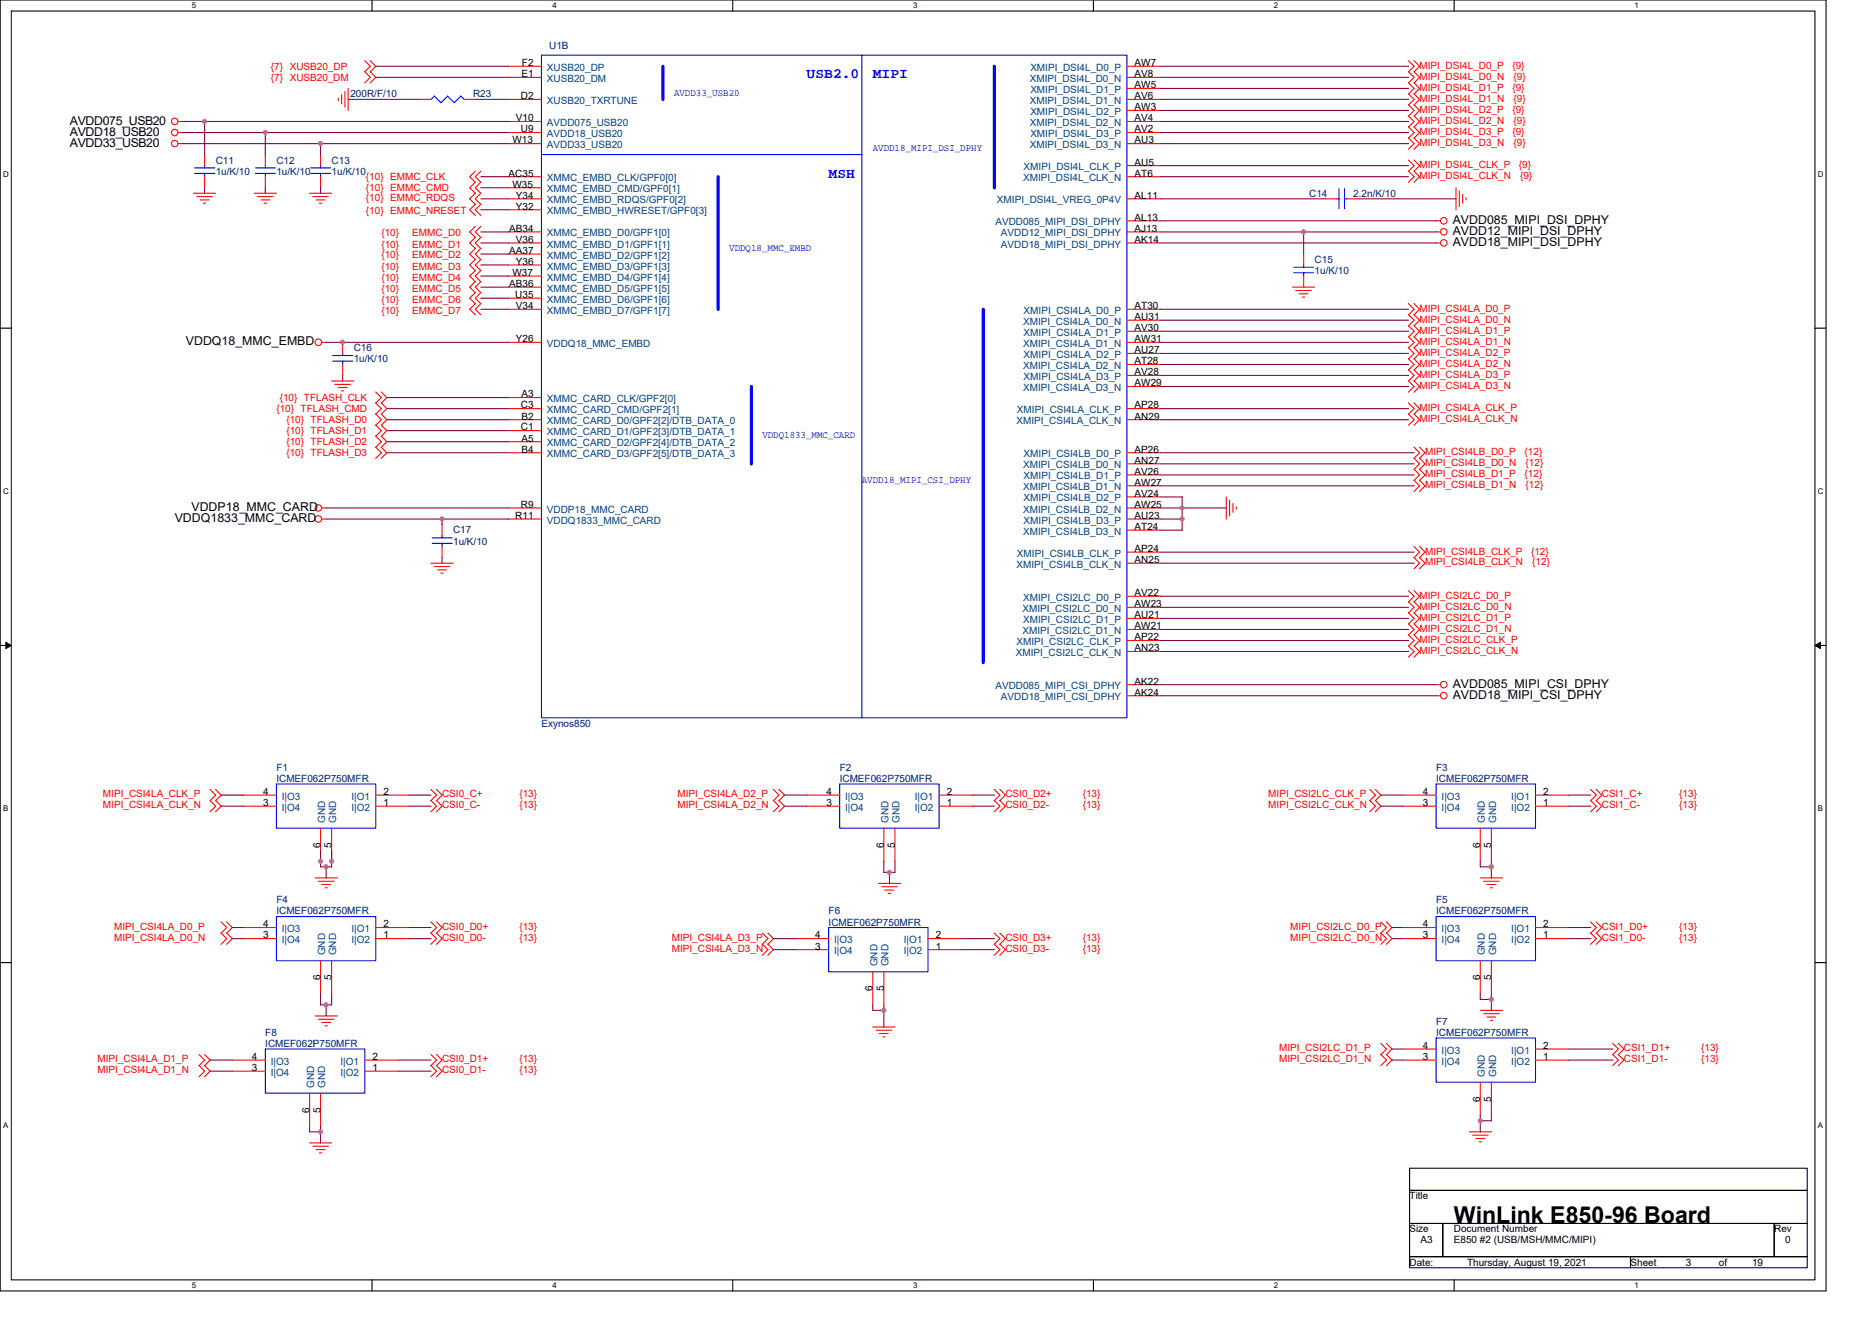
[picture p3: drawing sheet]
<svg xmlns="http://www.w3.org/2000/svg" width="297mm" height="210mm" viewBox="0 0 297 210" stroke-linecap="round" stroke-linejoin="round" font-family="sans-serif">
<defs><g id="words">
<text font-size="3.7" x="230.7" y="194.1">WinLink E850-96 Board</text>
<g font-size="2.3" fill="#00f">
<text x="128" y="12.4">USB2.0</text>
<text x="138.5" y="12.4">MIPI</text>
<text x="131.5" y="28.2">MSH</text>
</g>
<g font-size="1.9">
<text x="11.1" y="23.3">AVDD33_USB20</text>
<text x="11.1" y="21.5">AVDD18_USB20</text>
<text x="11.1" y="19.8">AVDD075_USB20</text>
<text x="230.5" y="35.5">AVDD085_MIPI_DSI_DPHY</text>
<text x="230.5" y="37.3">AVDD12_MIPI_DSI_DPHY</text>
<text x="230.5" y="39.1">AVDD18_MIPI_DSI_DPHY</text>
<text x="29.5" y="54.8">VDDQ18_MMC_EMBD</text>
<text x="27.7" y="82.9">VDDQ1833_MMC_CARD</text>
<text x="30.4" y="81.1">VDDP18_MMC_CARD</text>
<text x="230.5" y="109.2">AVDD085_MIPI_CSI_DPHY</text>
<text x="230.5" y="110.9">AVDD18_MIPI_CSI_DPHY</text>
</g>
<g font-size="1.6" fill="#f00">
<text x="43" y="11.1">{7} XUSB20_DP</text>
<text x="225.3" y="10.9">MIPI_DSI4L_D0_P</text>
<text x="240" y="10.9">{9}</text>
<text x="43" y="12.8">{7} XUSB20_DM</text>
<text x="225.3" y="12.6">MIPI_DSI4L_D0_N</text>
<text x="225.3" y="14.4">MIPI_DSI4L_D1_P</text>
<text x="225.3" y="16.2">MIPI_DSI4L_D1_N</text>
<text x="225.3" y="17.9">MIPI_DSI4L_D2_P</text>
<text x="240" y="14.4">{9}</text>
<text x="240" y="17.9">{9}</text>
<text x="240.2" y="12.6">{9}</text>
<text x="240.2" y="16.2">{9}</text>
<text x="225.3" y="19.6">MIPI_DSI4L_D2_N</text>
<text x="225.3" y="21.4">MIPI_DSI4L_D3_P</text>
<text x="225.3" y="23.2">MIPI_DSI4L_D3_N</text>
<text x="240" y="21.4">{9}</text>
<text x="240.2" y="19.6">{9}</text>
<text x="240.2" y="23.2">{9}</text>
<text x="58.1" y="28.6">{10} EMMC_CLK</text>
<text x="225.3" y="26.7">MIPI_DSI4L_CLK_P</text>
<text x="225.3" y="28.4">MIPI_DSI4L_CLK_N</text>
<text x="241" y="26.7">{9}</text>
<text x="241.2" y="28.4">{9}</text>
<text x="58.1" y="31.9">{10} EMMC_RDQS</text>
<text x="58.1" y="34">{10} EMMC_NRESET</text>
<text x="58.1" y="30.3">{10} EMMC_CMD</text>
<text x="60.5" y="37.5">{10}</text>
<text x="60.5" y="39.3">{10}</text>
<text x="60.5" y="41">{10}</text>
<text x="65.4" y="37.5">EMMC_D0</text>
<text x="65.4" y="39.3">EMMC_D1</text>
<text x="65.4" y="41">EMMC_D2</text>
<text x="60.5" y="42.8">{10}</text>
<text x="60.5" y="44.5">{10}</text>
<text x="60.5" y="46.3">{10}</text>
<text x="65.4" y="42.8">EMMC_D3</text>
<text x="65.4" y="44.5">EMMC_D4</text>
<text x="65.4" y="46.3">EMMC_D5</text>
<text x="60.5" y="48">{10}</text>
<text x="60.5" y="49.8">{10}</text>
<text x="65.4" y="48">EMMC_D6</text>
<text x="65.4" y="49.8">EMMC_D7</text>
<text x="225.3" y="49.4">MIPI_CSI4LA_D0_P</text>
<text x="225.3" y="51.2">MIPI_CSI4LA_D0_N</text>
<text x="225.3" y="53">MIPI_CSI4LA_D1_P</text>
<text x="225.3" y="54.7">MIPI_CSI4LA_D1_N</text>
<text x="225.3" y="56.5">MIPI_CSI4LA_D2_P</text>
<text x="225.3" y="58.2">MIPI_CSI4LA_D2_N</text>
<text x="225.3" y="60">MIPI_CSI4LA_D3_P</text>
<text x="43.9" y="65.4">{10} TFLASH_CMD</text>
<text x="44.4" y="63.6">{10} TFLASH_CLK</text>
<text x="225.3" y="61.7">MIPI_CSI4LA_D3_N</text>
<text x="225.3" y="65.2">MIPI_CSI4LA_CLK_P</text>
<text x="45.4" y="67.1">{10} TFLASH_D0</text>
<text x="45.4" y="68.9">{10} TFLASH_D1</text>
<text x="45.4" y="70.7">{10} TFLASH_D2</text>
<text x="225.3" y="67">MIPI_CSI4LA_CLK_N</text>
<text x="45.4" y="72.4">{10} TFLASH_D3</text>
<text x="226.1" y="74">MIPI_CSI4LB_D0_N</text>
<text x="226.1" y="72.2">MIPI_CSI4LB_D0_P</text>
<text x="226.1" y="75.7">MIPI_CSI4LB_D1_P</text>
<text x="226.1" y="77.5">MIPI_CSI4LB_D1_N</text>
<text x="241.9" y="72.2">{12}</text>
<text x="241.9" y="75.7">{12}</text>
<text x="242.1" y="74">{12}</text>
<text x="242.1" y="77.5">{12}</text>
<text x="226.1" y="89.7">MIPI_CSI4LB_CLK_N</text>
<text x="226.1" y="88">MIPI_CSI4LB_CLK_P</text>
<text x="242.9" y="88">{12}</text>
<text x="243.1" y="89.7">{12}</text>
<text x="225.3" y="95">MIPI_CSI2LC_D0_P</text>
<text x="225.3" y="96.8">MIPI_CSI2LC_D0_N</text>
<text x="225.3" y="98.5">MIPI_CSI2LC_D1_P</text>
<text x="225.3" y="100.3">MIPI_CSI2LC_D1_N</text>
<text x="225.3" y="102">MIPI_CSI2LC_CLK_P</text>
<text x="225.3" y="103.8">MIPI_CSI2LC_CLK_N</text>
<text x="16.3" y="128.3">MIPI_CSI4LA_CLK_N</text>
<text x="16.3" y="126.6">MIPI_CSI4LA_CLK_P</text>
<text x="70.1" y="126.6">CSI0_C+</text>
<text x="70.1" y="128.3">CSI0_C-</text>
<text x="82.4" y="126.6">{13}</text>
<text x="82.4" y="128.3">{13}</text>
<text x="107.5" y="126.6">MIPI_CSI4LA_D2_P</text>
<text x="107.5" y="128.3">MIPI_CSI4LA_D2_N</text>
<text x="159.5" y="128.3">CSI0_D2-</text>
<text x="159.5" y="126.6">CSI0_D2+</text>
<text x="171.8" y="128.3">{13}</text>
<text x="171.8" y="126.6">{13}</text>
<text x="201.2" y="126.6">MIPI_CSI2LC_CLK_P</text>
<text x="201.2" y="128.3">MIPI_CSI2LC_CLK_N</text>
<text x="254.2" y="128.3">CSI1_C-</text>
<text x="254.2" y="126.6">CSI1_C+</text>
<text x="266.4" y="128.3">{13}</text>
<text x="266.4" y="126.6">{13}</text>
<text x="18.1" y="147.6">MIPI_CSI4LA_D0_P</text>
<text x="18.1" y="149.4">MIPI_CSI4LA_D0_N</text>
<text x="70.1" y="149.4">CSI0_D0-</text>
<text x="70.1" y="147.6">CSI0_D0+</text>
<text x="82.4" y="149.4">{13}</text>
<text x="82.4" y="147.6">{13}</text>
<text x="106.6" y="149.4">MIPI_CSI4LA_D3_P</text>
<text x="159.5" y="149.4">CSI0_D3+</text>
<text x="171.8" y="149.4">{13}</text>
<text x="204.7" y="149.4">MIPI_CSI2LC_D0_N</text>
<text x="204.7" y="147.6">MIPI_CSI2LC_D0_P</text>
<text x="254.2" y="147.6">CSI1_D0+</text>
<text x="254.2" y="149.4">CSI1_D0-</text>
<text x="266.4" y="149.4">{13}</text>
<text x="266.4" y="147.6">{13}</text>
<text x="106.6" y="151.1">MIPI_CSI4LA_D3_N</text>
<text x="159.5" y="151.1">CSI0_D3-</text>
<text x="171.8" y="151.1">{13}</text>
<text x="203" y="166.9">MIPI_CSI2LC_D1_P</text>
<text x="257.7" y="166.9">CSI1_D1+</text>
<text x="269.9" y="166.9">{13}</text>
<text x="15.5" y="170.4">MIPI_CSI4LA_D1_N</text>
<text x="15.5" y="168.6">MIPI_CSI4LA_D1_P</text>
<text x="70.1" y="168.6">CSI0_D1+</text>
<text x="70.1" y="170.4">CSI0_D1-</text>
<text x="82.4" y="170.4">{13}</text>
<text x="82.4" y="168.6">{13}</text>
<text x="203" y="168.6">MIPI_CSI2LC_D1_N</text>
<text x="257.7" y="168.6">CSI1_D1-</text>
<text x="269.9" y="168.6">{13}</text>
</g>
<g font-size="1.6">
<text x="82.8" y="10.5">F2</text>
<text x="180" y="10.5">AW7</text>
<text x="82.7" y="15.7">D2</text>
<text x="82.7" y="12.3">E1</text>
<text x="180" y="12.3">AV8</text>
<text x="180" y="17.5">AW3</text>
<text x="180" y="15.7">AV6</text>
<text x="180" y="14">AW5</text>
<text x="81.3" y="22.8">W13</text>
<text x="81.8" y="19.3">V10</text>
<text x="82.7" y="21">U9</text>
<text x="180" y="22.8">AU3</text>
<text x="180" y="21">AV2</text>
<text x="180" y="19.3">AV4</text>
<text x="80.7" y="28">AC35</text>
<text x="81.3" y="29.8">W35</text>
<text x="180" y="28">AT6</text>
<text x="180" y="26.3">AU5</text>
<text x="81.9" y="31.5">Y34</text>
<text x="81.9" y="33.3">Y32</text>
<text x="180" y="31.5">AL11</text>
<text x="180" y="35">AL13</text>
<text x="80.8" y="36.8">AB34</text>
<text x="80.8" y="40.3">AA37</text>
<text x="81.8" y="38.5">V36</text>
<text x="180" y="38.5">AK14</text>
<text x="180" y="36.8">AJ13</text>
<text x="80.8" y="45.6">AB36</text>
<text x="81.3" y="43.8">W37</text>
<text x="81.8" y="47.3">U35</text>
<text x="81.9" y="42">Y36</text>
<text x="81.8" y="49.1">V34</text>
<text x="180" y="52.6">AV30</text>
<text x="180" y="49.1">AT30</text>
<text x="180" y="50.8">AU31</text>
<text x="81.9" y="54.3">Y26</text>
<text x="180" y="59.6">AV28</text>
<text x="180" y="56.1">AU27</text>
<text x="180" y="57.8">AT28</text>
<text x="180" y="54.3">AW31</text>
<text x="82.7" y="64.8">C3</text>
<text x="82.7" y="63.1">A3</text>
<text x="180" y="61.3">AW29</text>
<text x="180" y="64.8">AP28</text>
<text x="82.7" y="68.3">C1</text>
<text x="82.7" y="66.6">B2</text>
<text x="82.7" y="70.1">A5</text>
<text x="82.7" y="71.8">B4</text>
<text x="180" y="71.8">AP26</text>
<text x="180" y="66.6">AN29</text>
<text x="180" y="75.4">AV26</text>
<text x="180" y="77.1">AW27</text>
<text x="180" y="73.6">AN27</text>
<text x="81.8" y="82.4">R11</text>
<text x="82.7" y="80.6">R9</text>
<text x="180" y="82.4">AU23</text>
<text x="180" y="78.8">AV24</text>
<text x="180" y="80.6">AW25</text>
<text x="180" y="84.1">AT24</text>
<text x="180" y="87.6">AP24</text>
<text x="180" y="89.4">AN25</text>
<text x="180" y="94.6">AV22</text>
<text x="180" y="101.6">AP22</text>
<text x="180" y="98.1">AU21</text>
<text x="180" y="99.9">AW21</text>
<text x="180" y="96.4">AW23</text>
<text x="180" y="103.4">AN23</text>
<text x="180" y="108.6">AK22</text>
<text x="180" y="110.4">AK24</text>
<text x="41.7" y="126.2">4</text>
<text x="41.7" y="127.9">3</text>
<text x="60.9" y="126.2">2</text>
<text x="60.9" y="127.9">1</text>
<text x="131.1" y="126.2">4</text>
<text x="131.1" y="127.9">3</text>
<text x="150.2" y="126.2">2</text>
<text x="150.2" y="127.9">1</text>
<text x="225.8" y="126.2">4</text>
<text x="225.8" y="127.9">3</text>
<text x="244.9" y="126.2">2</text>
<text x="244.9" y="127.9">1</text>
<text x="50.8" y="134.5" transform="rotate(-90 50.8 134.5)">6</text>
<text x="52.6" y="134.5" transform="rotate(-90 52.6 134.5)">5</text>
<text x="140.2" y="134.5" transform="rotate(-90 140.2 134.5)">6</text>
<text x="142" y="134.5" transform="rotate(-90 142 134.5)">5</text>
<text x="234.9" y="134.5" transform="rotate(-90 234.9 134.5)">6</text>
<text x="236.6" y="134.5" transform="rotate(-90 236.6 134.5)">5</text>
<text x="41.7" y="147.2">4</text>
<text x="41.7" y="148.9">3</text>
<text x="60.9" y="147.2">2</text>
<text x="60.9" y="148.9">1</text>
<text x="129.4" y="148.9">4</text>
<text x="148.5" y="148.9">2</text>
<text x="225.8" y="147.2">4</text>
<text x="225.8" y="148.9">3</text>
<text x="244.9" y="147.2">2</text>
<text x="244.9" y="148.9">1</text>
<text x="50.8" y="155.6" transform="rotate(-90 50.8 155.6)">6</text>
<text x="52.6" y="155.6" transform="rotate(-90 52.6 155.6)">5</text>
<text x="129.4" y="150.7">3</text>
<text x="148.5" y="150.7">1</text>
<text x="234.9" y="155.6" transform="rotate(-90 234.9 155.6)">6</text>
<text x="236.6" y="155.6" transform="rotate(-90 236.6 155.6)">5</text>
<text x="138.5" y="157.3" transform="rotate(-90 138.5 157.3)">6</text>
<text x="140.2" y="157.3" transform="rotate(-90 140.2 157.3)">5</text>
<text x="225.8" y="166.5">4</text>
<text x="244.9" y="166.5">2</text>
<text x="40" y="168.2">4</text>
<text x="40" y="170">3</text>
<text x="59.1" y="168.2">2</text>
<text x="59.1" y="170">1</text>
<text x="225.8" y="168.2">3</text>
<text x="244.9" y="168.2">1</text>
<text x="49.1" y="176.6" transform="rotate(-90 49.1 176.6)">6</text>
<text x="50.8" y="176.6" transform="rotate(-90 50.8 176.6)">5</text>
<text x="234.9" y="174.9" transform="rotate(-90 234.9 174.9)">6</text>
<text x="236.6" y="174.9" transform="rotate(-90 236.6 174.9)">5</text>
<text x="223.7" y="190.4">Title</text>
<text x="223.7" y="195.6">Size</text>
<text x="225.4" y="197.4">A3</text>
<text x="230.7" y="195.6">Document Number</text>
<text x="230.7" y="197.4">E850 #2 (USB/MSH/MMC/MIPI)</text>
<text x="281.5" y="195.6">Rev</text>
<text x="283.3" y="197.4">0</text>
<text x="223.7" y="200.9">Date:</text>
<text x="232.8" y="200.9">Thursday, August 19, 2021</text>
<text x="258.7" y="200.9">Sheet</text>
<text x="267.5" y="200.9">3</text>
<text x="272.8" y="200.9">of</text>
<text x="278" y="200.9">19</text>
</g>
<g font-size="1.6" fill="#004080">
<text x="86.8" y="11.2">XUSB20_DP</text>
<text x="163.5" y="11.2">XMIPI_DSI4L_D0_P</text>
<text x="86.8" y="13">XUSB20_DM</text>
<text x="86.8" y="16.5">XUSB20_TXRTUNE</text>
<text x="163.4" y="13">XMIPI_DSI4L_D0_N</text>
<text x="163.4" y="16.5">XMIPI_DSI4L_D1_N</text>
<text x="163.5" y="14.8">XMIPI_DSI4L_D1_P</text>
<text x="86.8" y="21.8">AVDD18_USB20</text>
<text x="86.8" y="20">AVDD075_USB20</text>
<text x="86.8" y="23.5">AVDD33_USB20</text>
<text x="163.4" y="23.5">XMIPI_DSI4L_D3_N</text>
<text x="163.4" y="20">XMIPI_DSI4L_D2_N</text>
<text x="163.5" y="21.8">XMIPI_DSI4L_D3_P</text>
<text x="163.5" y="18.2">XMIPI_DSI4L_D2_P</text>
<text x="86.8" y="28.8">XMMC_EMBD_CLK/GPF0[0]</text>
<text x="162.3" y="28.8">XMIPI_DSI4L_CLK_N</text>
<text x="162.4" y="27">XMIPI_DSI4L_CLK_P</text>
<text x="86.8" y="30.5">XMMC_EMBD_CMD/GPF0[1]</text>
<text x="86.8" y="32.3">XMMC_EMBD_RDQS/GPF0[2]</text>
<text x="86.8" y="34">XMMC_EMBD_HWRESET/GPF0[3]</text>
<text x="157.9" y="35.8">AVDD085_MIPI_DSI_DPHY</text>
<text x="158.2" y="32.3">XMIPI_DSI4L_VREG_0P4V</text>
<text x="86.8" y="37.5">XMMC_EMBD_D0/GPF1[0]</text>
<text x="86.8" y="39.3">XMMC_EMBD_D1/GPF1[1]</text>
<text x="86.8" y="41">XMMC_EMBD_D2/GPF1[2]</text>
<text x="158.8" y="39.3">AVDD18_MIPI_DSI_DPHY</text>
<text x="158.8" y="37.5">AVDD12_MIPI_DSI_DPHY</text>
<text x="86.8" y="42.8">XMMC_EMBD_D3/GPF1[3]</text>
<text x="86.8" y="44.5">XMMC_EMBD_D4/GPF1[4]</text>
<text x="86.8" y="46.3">XMMC_EMBD_D5/GPF1[5]</text>
<text x="86.8" y="48">XMMC_EMBD_D6/GPF1[6]</text>
<text x="86.8" y="49.8">XMMC_EMBD_D7/GPF1[7]</text>
<text x="162.3" y="51.5">XMIPI_CSI4LA_D0_N</text>
<text x="162.4" y="53.3">XMIPI_CSI4LA_D1_P</text>
<text x="162.4" y="49.8">XMIPI_CSI4LA_D0_P</text>
<text x="86.8" y="55.1">VDDQ18_MMC_EMBD</text>
<text x="162.3" y="58.6">XMIPI_CSI4LA_D2_N</text>
<text x="162.3" y="55.1">XMIPI_CSI4LA_D1_N</text>
<text x="162.4" y="56.8">XMIPI_CSI4LA_D2_P</text>
<text x="86.8" y="63.8">XMMC_CARD_CLK/GPF2[0]</text>
<text x="86.8" y="65.6">XMMC_CARD_CMD/GPF2[1]</text>
<text x="161.4" y="65.6">XMIPI_CSI4LA_CLK_P</text>
<text x="162.3" y="62.1">XMIPI_CSI4LA_D3_N</text>
<text x="162.4" y="60.3">XMIPI_CSI4LA_D3_P</text>
<text x="86.8" y="67.3">XMMC_CARD_D0/GPF2[2]/DTB_DATA_0</text>
<text x="86.8" y="69.1">XMMC_CARD_D1/GPF2[3]/DTB_DATA_1</text>
<text x="86.8" y="70.8">XMMC_CARD_D2/GPF2[4]/DTB_DATA_2</text>
<text x="161.3" y="67.3">XMIPI_CSI4LA_CLK_N</text>
<text x="86.8" y="72.6">XMMC_CARD_D3/GPF2[5]/DTB_DATA_3</text>
<text x="162.3" y="77.8">XMIPI_CSI4LB_D1_N</text>
<text x="162.3" y="74.3">XMIPI_CSI4LB_D0_N</text>
<text x="162.4" y="76.1">XMIPI_CSI4LB_D1_P</text>
<text x="162.4" y="72.6">XMIPI_CSI4LB_D0_P</text>
<text x="86.8" y="81.3">VDDP18_MMC_CARD</text>
<text x="86.8" y="83.1">VDDQ1833_MMC_CARD</text>
<text x="162.3" y="81.3">XMIPI_CSI4LB_D2_N</text>
<text x="162.4" y="83.1">XMIPI_CSI4LB_D3_P</text>
<text x="162.4" y="79.6">XMIPI_CSI4LB_D2_P</text>
<text x="161.4" y="88.4">XMIPI_CSI4LB_CLK_P</text>
<text x="162.3" y="84.9">XMIPI_CSI4LB_D3_N</text>
<text x="161.3" y="90.1">XMIPI_CSI4LB_CLK_N</text>
<text x="162.3" y="95.4">XMIPI_CSI2LC_D0_P</text>
<text x="162.3" y="100.6">XMIPI_CSI2LC_D1_N</text>
<text x="162.3" y="97.1">XMIPI_CSI2LC_D0_N</text>
<text x="162.3" y="98.9">XMIPI_CSI2LC_D1_P</text>
<text x="161.2" y="104.1">XMIPI_CSI2LC_CLK_N</text>
<text x="161.3" y="102.4">XMIPI_CSI2LC_CLK_P</text>
<text x="157.9" y="109.4">AVDD085_MIPI_CSI_DPHY</text>
<text x="158.8" y="111.1">AVDD18_MIPI_CSI_DPHY</text>
<text x="44.7" y="126.9">I|O3</text>
<text x="44.7" y="128.7">I|O4</text>
<text x="51.6" y="130.6" transform="rotate(-90 51.6 130.6)">GND</text>
<text x="53.4" y="130.6" transform="rotate(-90 53.4 130.6)">GND</text>
<text x="55.8" y="126.9">I|O1</text>
<text x="55.8" y="128.7">I|O2</text>
<text x="134.1" y="126.9">I|O3</text>
<text x="134.1" y="128.7">I|O4</text>
<text x="141" y="130.6" transform="rotate(-90 141 130.6)">GND</text>
<text x="142.7" y="130.6" transform="rotate(-90 142.7 130.6)">GND</text>
<text x="145.2" y="126.9">I|O1</text>
<text x="145.2" y="128.7">I|O2</text>
<text x="228.7" y="126.9">I|O3</text>
<text x="228.7" y="128.7">I|O4</text>
<text x="235.6" y="130.6" transform="rotate(-90 235.6 130.6)">GND</text>
<text x="237.4" y="130.6" transform="rotate(-90 237.4 130.6)">GND</text>
<text x="239.8" y="126.9">I|O1</text>
<text x="239.8" y="128.7">I|O2</text>
<text x="44.7" y="147.9">I|O3</text>
<text x="44.7" y="149.7">I|O4</text>
<text x="55.8" y="147.9">I|O1</text>
<text x="55.8" y="149.7">I|O2</text>
<text x="132.4" y="149.7">I|O3</text>
<text x="143.4" y="149.7">I|O1</text>
<text x="228.7" y="147.9">I|O3</text>
<text x="228.7" y="149.7">I|O4</text>
<text x="239.8" y="147.9">I|O1</text>
<text x="239.8" y="149.7">I|O2</text>
<text x="51.6" y="151.6" transform="rotate(-90 51.6 151.6)">GND</text>
<text x="53.4" y="151.6" transform="rotate(-90 53.4 151.6)">GND</text>
<text x="132.4" y="151.4">I|O4</text>
<text x="139.2" y="153.4" transform="rotate(-90 139.2 153.4)">GND</text>
<text x="141" y="153.4" transform="rotate(-90 141 153.4)">GND</text>
<text x="143.4" y="151.4">I|O2</text>
<text x="235.6" y="151.6" transform="rotate(-90 235.6 151.6)">GND</text>
<text x="237.4" y="151.6" transform="rotate(-90 237.4 151.6)">GND</text>
<text x="228.7" y="167.2">I|O3</text>
<text x="239.8" y="167.2">I|O1</text>
<text x="43" y="169">I|O3</text>
<text x="43" y="170.7">I|O4</text>
<text x="49.9" y="172.6" transform="rotate(-90 49.9 172.6)">GND</text>
<text x="51.6" y="172.6" transform="rotate(-90 51.6 172.6)">GND</text>
<text x="54" y="169">I|O1</text>
<text x="54" y="170.7">I|O2</text>
<text x="228.7" y="169">I|O4</text>
<text x="235.6" y="170.9" transform="rotate(-90 235.6 170.9)">GND</text>
<text x="237.4" y="170.9" transform="rotate(-90 237.4 170.9)">GND</text>
<text x="239.8" y="169">I|O2</text>
</g>
<g font-size="1.6" fill="#000080">
<text x="87.1" y="7.7">U1B</text>
<text x="55.6" y="15.5">200R/F/10</text>
<text x="75.1" y="15.5">R23</text>
<text x="34.2" y="26">C11</text>
<text x="34.2" y="27.7">1u/K/10</text>
<text x="43.9" y="26">C12</text>
<text x="43.9" y="27.7">1u/K/10</text>
<text x="52.6" y="26">C13</text>
<text x="52.6" y="27.7">1u/K/10</text>
<text x="207.7" y="31.2">C14</text>
<text x="214.7" y="31.2">2.2n/K/10</text>
<text x="208.6" y="41.7">C15</text>
<text x="208.6" y="43.5">1u/K/10</text>
<text x="56.1" y="55.8">C16</text>
<text x="56.1" y="57.5">1u/K/10</text>
<text x="71.9" y="84.7">C17</text>
<text x="71.9" y="86.4">1u/K/10</text>
<text x="85.9" y="115.3">Exynos850</text>
<text x="43.9" y="124.1">ICMEF062P750MFR</text>
<text x="43.9" y="122.3">F1</text>
<text x="133.2" y="124.1">ICMEF062P750MFR</text>
<text x="133.2" y="122.3">F2</text>
<text x="227.9" y="124.1">ICMEF062P750MFR</text>
<text x="227.9" y="122.3">F3</text>
<text x="43.9" y="143.4">F4</text>
<text x="227.9" y="143.4">F5</text>
<text x="43.9" y="145.1">ICMEF062P750MFR</text>
<text x="131.5" y="146.9">ICMEF062P750MFR</text>
<text x="131.5" y="145.1">F6</text>
<text x="227.9" y="145.1">ICMEF062P750MFR</text>
<text x="42.1" y="166.2">ICMEF062P750MFR</text>
<text x="42.1" y="164.4">F8</text>
<text x="227.9" y="164.4">ICMEF062P750MFR</text>
<text x="227.9" y="162.7">F7</text>
</g>
<g font-size="1.6" fill="#00f">
<text x="107" y="15.3">AVDD33_USB20</text>
<text x="138.5" y="24">AVDD18_MIPI_DSI_DPHY</text>
<text x="115.7" y="39.8">VDDQ18_MMC_EMBD</text>
<text x="121" y="69.6">VDDQ1833_MMC_CARD</text>
<text x="136.8" y="76.6">AVDD18_MIPI_CSI_DPHY</text>
</g>
<g font-size="1.3">
<text x="30.4" y="1.3">5</text>
<text x="87.6" y="1.3">4</text>
<text x="144.9" y="1.3">3</text>
<text x="202.1" y="1.3">2</text>
<text x="259.4" y="1.3">1</text>
<text x=".5" y="28">D</text>
<text x="288.4" y="28">D</text>
<text x=".5" y="78.4">C</text>
<text x="288.4" y="78.4">C</text>
<text x=".5" y="128.7">B</text>
<text x="288.4" y="128.7">B</text>
<text x=".5" y="179.1">A</text>
<text x="288.4" y="179.1">A</text>
<text x="30.4" y="204.4">5</text>
<text x="87.6" y="204.4">4</text>
<text x="144.9" y="204.4">3</text>
<text x="202.1" y="204.4">2</text>
<text x="259.4" y="204.4">1</text>
</g>
</g></defs>
<path d="M0 0h289.7v204.9h-289.7zM1.8 1.8h286.2v201.3h-286.2z" fill="none" stroke="#000" stroke-width=".17"/>
<g fill="#fff">
<path d="M30.4 .2h.7v1.4h-.7z"/>
<path d="M30.4 203.3h.7v1.4h-.7z"/>
</g>
<path d="M59 0v1.8M59 203.1v1.8" fill="none" stroke="#000" stroke-width=".17"/>
<g fill="#fff">
<path d="M87.6 .2h.7v1.4h-.7z"/>
<path d="M87.6 203.3h.7v1.4h-.7z"/>
</g>
<path d="M116.3 0v1.8M116.3 203.1v1.8" fill="none" stroke="#000" stroke-width=".17"/>
<g fill="#fff">
<path d="M144.9 .2h.7v1.4h-.7z"/>
<path d="M144.9 203.3h.7v1.4h-.7z"/>
</g>
<path d="M173.5 0v1.8M173.5 203.1v1.8" fill="none" stroke="#000" stroke-width=".17"/>
<g fill="#fff">
<path d="M202.1 .2h.7v1.4h-.7z"/>
<path d="M202.1 203.3h.7v1.4h-.7z"/>
</g>
<path d="M230.7 0v1.8M230.7 203.1v1.8" fill="none" stroke="#000" stroke-width=".17"/>
<g fill="#fff">
<path d="M259.4 .2h.6v1.4h-.6z"/>
<path d="M259.4 203.3h.6v1.4h-.6z"/>
<path d="M.5 26.9h.9v1.4h-.9z"/>
<path d="M288.4 26.9h.9v1.4h-.9z"/>
<path d="M.5 77.3h.9v1.4h-.9z"/>
<path d="M288.4 77.3h.9v1.4h-.9z"/>
</g>
<path d="M0 52.1h1.8M288 52.1h1.7" fill="none" stroke="#000" stroke-width=".17"/>
<g fill="#fff">
<path d="M.5 127.6h.8v1.4h-.8z"/>
<path d="M288.4 127.6h.9v1.4h-.9z"/>
</g>
<path d="M0 102.4h1.8M288 102.4h1.7" fill="none" stroke="#000" stroke-width=".17"/>
<path d="M.9 101.9l.9 .5-.9 .5zM288 102.4l.9-.5v1z" fill="#000" stroke="#000" stroke-width=".16"/>
<g fill="#fff">
<path d="M.5 177.9h.8v1.4h-.8z"/>
<path d="M288.4 177.9h.9v1.4h-.9z"/>
</g>
<path d="M0 152.8h1.8M288 152.8h1.7M223.7 185.4h63.1v3.5h-63.1zM223.7 188.9h63.1v5.3h-63.1zM223.7 194.2h5.2v5.3h-5.2zM223.7 199.5h35v1.7h-35zM228.9 194.2h52.6v5.3h-52.6zM258.7 199.5h28.1v1.7h-28.1zM281.5 194.2h5.3v5.3h-5.3z" fill="none" stroke="#000" stroke-width=".17"/>
<g fill="none" stroke="#f00" stroke-width=".17">
<path d="M28.3 19.3h.7M53.7 15.6v.4M54.2 15v1.5M54.7 14.5v2.5M55.2 14v3.5M57.9 11.4l.9 .9-.9 .9M57.9 9.6l.9 .9-.9 .9M58.7 11.4l.9 .9-.9 .9M58.7 9.6l.9 .9-.9 .9M66.7 15.8h1.7M73.7 15.8h1.7M80.7 19.3h5.2"/>
<path d="M80.7 10.5h5.2M80.7 12.3h5.2M80.7 15.8h5.2M178.8 19.3h5.3M178.8 10.5h5.3M178.8 12.3h5.3M178.8 15.8h5.3M178.8 17.5h5.3M178.8 14h5.3M223.5 9.6l.9 .9-.9 .9M223.5 11.4l.9 .9-.9 .9M223.5 13.1l.9 .9-.9 .9"/>
<path d="M223.5 14.9l.9 .9-.9 .9M223.5 16.6l.9 .9-.9 .9M223.5 18.4l.9 .9-.9 .9M224.4 9.6l.9 .9-.9 .9M224.4 11.4l.9 .9-.9 .9M224.4 13.1l.9 .9-.9 .9M224.4 14.9l.9 .9-.9 .9M224.4 16.6l.9 .9-.9 .9M224.4 18.4l.9 .9-.9 .9M28.3 22.8h.7M28.3 21h.7M30.7 30.7h3.5"/>
<path d="M31.2 31.2h2.5M31.8 31.7h1.4M32.3 32.3h.3M32.5 24.5v1.8M32.5 28v1.8M40.3 30.7h3.6M40.8 31.2h2.5M41.4 31.7h1.4M41.9 32.3h.4M42.1 24.5v1.8M42.1 28v1.8M49.1 30.7h3.5"/>
<path d="M49.6 31.2h2.5M50.2 31.7h1.4M50.7 32.3h.4M50.9 24.5v1.8M50.9 28v1.8M75.4 30.6l-.9 1 .9 .8M75.4 32.4l-.9 .9 .9 .9M75.4 27.2l-.9 .8 .9 .9M75.4 28.9l-.9 .9 .9 .9M75.4 35.9l-.9 .9 .9 .9M75.4 37.7l-.9 .9 .9 .9M75.4 39.4l-.9 .9 .9 .9"/>
<path d="M76.3 30.6l-.9 1 .9 .8M76.3 32.4l-.9 .9 .9 .9M76.3 27.2l-.9 .8 .9 .9M76.3 28.9l-.9 .9 .9 .9M76.3 35.9l-.9 .9 .9 .9M76.3 37.7l-.9 .9 .9 .9M76.3 39.4l-.9 .9 .9 .9M80.7 22.8h5.2M80.7 36.8h5.2M80.7 38.6h5.2M80.7 21h5.2M80.7 28h5.2"/>
<path d="M80.7 29.8h5.2M80.7 31.6h5.2M80.7 33.3h5.2M178.8 22.8h5.3M178.8 35.1h5.3M178.8 36.8h5.3M178.8 38.6h5.3M178.8 21h5.3M178.8 28h5.3M178.8 31.6h5.3M178.8 26.3h5.3M210.4 31.6h1.7"/>
<path d="M213.9 31.6h1.7M223.5 20.1l.9 .9-.9 .9M223.5 21.9l.9 .9-.9 .9M223.5 25.4l.9 .9-.9 .9M223.5 27.2l.9 .8-.9 .9M224.4 20.1l.9 .9-.9 .9M224.4 21.9l.9 .9-.9 .9M224.4 25.4l.9 .9-.9 .9M224.4 27.2l.9 .8-.9 .9M227.9 35.1h.7M227.9 38.6h.7M227.9 36.8h.7"/>
<path d="M231 29.8v3.5M231.6 30.3v2.5M232.1 30.8v1.5M232.6 31.3v.4M51.1 54.3h.7M54.4 54.3v1.8M54.4 57.8v1.8M75.4 41.2l-.9 .9 .9 .9M75.4 42.9l-.9 .9 .9 .9M75.4 44.7l-.9 .9 .9 .9M75.4 46.4l-.9 .9 .9 .9M75.4 48.2l-.9 .9 .9 .9"/>
<path d="M76.3 41.2l-.9 .9 .9 .9M76.3 42.9l-.9 .9 .9 .9M76.3 44.7l-.9 .9 .9 .9M76.3 46.4l-.9 .9 .9 .9M76.3 48.2l-.9 .9 .9 .9M80.7 54.3h5.2M80.7 45.6h5.2M80.7 40.3h5.2M80.7 42.1h5.2M80.7 43.8h5.2M80.7 47.3h5.2M80.7 49.1h5.2"/>
<path d="M178.8 54.3h5.3M178.8 49.1h5.3M178.8 59.6h5.3M178.8 56.1h5.3M178.8 57.8h5.3M178.8 52.6h5.3M178.8 50.8h5.3M205.1 45.6h3.5M205.6 46.1h2.5M206.1 46.6h1.5M206.6 47.2h.4M206.9 40.3v1.8"/>
<path d="M206.9 43.8v1.8M223.5 48.2l.9 .9-.9 .9M223.5 49.9l.9 .9-.9 .9M223.5 51.7l.9 .9-.9 .9M223.5 53.4l.9 .9-.9 .9M223.5 55.2l.9 .9-.9 .9M223.5 56.9l.9 .9-.9 .9M223.5 58.7l.9 .9-.9 .9M224.4 48.2l.9 .9-.9 .9M224.4 49.9l.9 .9-.9 .9M224.4 51.7l.9 .9-.9 .9M224.4 53.4l.9 .9-.9 .9"/>
<path d="M224.4 55.2l.9 .9-.9 .9M224.4 56.9l.9 .9-.9 .9M224.4 58.7l.9 .9-.9 .9M52.6 60.5h3.5M53.1 61h2.5M53.7 61.5h1.4M54.2 62h.3M59.6 62.2l.9 .9-.9 .9M59.6 63.9l.9 1-.9 .8M59.6 65.7l.9 .9-.9 .9M59.6 67.5l.9 .8-.9 1M59.6 69.2l.9 .9-.9 .9"/>
<path d="M59.6 71l.9 .9-.9 .8M60.5 62.2l.9 .9-.9 .9M60.5 63.9l.9 1-.9 .8M60.5 65.7l.9 .9-.9 .9M60.5 67.5l.9 .8-.9 1M60.5 69.2l.9 .9-.9 .9M60.5 71l.9 .9-.9 .8M80.7 63.1h5.2M80.7 64.9h5.2M80.7 66.6h5.2M80.7 68.3h5.2M80.7 70.1h5.2"/>
<path d="M80.7 71.9h5.2M178.8 64.9h5.3M178.8 66.6h5.3M178.8 71.9h5.3M178.8 78.9h5.3M178.8 75.4h5.3M178.8 77.1h5.3M178.8 73.6h5.3M178.8 61.3h5.3M194.6 78.9v3.5M195.1 79.4v2.5M195.6 79.9v1.4"/>
<path d="M223.5 60.5l.9 .8-.9 1M223.5 63.9l.9 1-.9 .8M223.5 65.7l.9 .9-.9 .9M224.4 60.5l.9 .8-.9 1M224.4 63.9l.9 1-.9 .8M224.4 65.7l.9 .9-.9 .9M224.4 72.7l.9 .9-.9 .9M224.4 71l.9 .9-.9 .8M224.4 74.5l.9 .9-.9 .9M224.4 76.2l.9 .9-.9 .9M225.2 72.7l.9 .9-.9 .9M225.2 71l.9 .9-.9 .8"/>
<path d="M225.2 74.5l.9 .9-.9 .9M225.2 76.2l.9 .9-.9 .9M51.1 80.6h.7M51.1 82.4h.7M68.4 89.4h3.5M68.9 89.9h2.5M69.4 90.4h1.5M70 91h.3M70.1 83.2v1.8M70.1 86.8v1.7M80.7 80.6h5.2M80.7 82.4h5.2"/>
<path d="M178.8 89.4h5.3M178.8 80.6h5.3M178.8 82.4h5.3M178.8 98.1h5.3M178.8 99.9h5.3M178.8 94.6h5.3M178.8 96.4h5.3M178.8 84.1h5.3M178.8 87.6h5.3M196.2 80.5v.3M223.5 93.7l.9 .9-.9 .9M223.5 95.5l.9 .9-.9 .9"/>
<path d="M223.5 97.3l.9 .8-.9 .9M223.5 99l.9 .9-.9 .9M224.4 93.7l.9 .9-.9 .9M224.4 95.5l.9 .9-.9 .9M224.4 97.3l.9 .8-.9 .9M224.4 99l.9 .9-.9 .9M224.4 88.5l.9 .9-.9 .9M224.4 86.7l.9 .9-.9 .9M225.2 88.5l.9 .9-.9 .9M225.2 86.7l.9 .9-.9 .9M178.8 108.7h5.3M178.8 110.4h5.3"/>
<path d="M178.8 101.7h5.3M178.8 103.4h5.3M223.5 100.8l.9 .9-.9 .9M223.5 102.5l.9 .9-.9 .9M224.4 100.8l.9 .9-.9 .9M224.4 102.5l.9 .9-.9 .9M227.9 108.7h.7M227.9 110.4h.7M33.3 127l.9 1-.9 .8M33.3 125.3l.9 .9-.9 .9M34.2 127l.9 1-.9 .8M34.2 125.3l.9 .9-.9 .9"/>
<path d="M38.6 126.2h5.3M38.6 128h5.3M50 139.3h3.5M50.5 139.9h2.5M50.9 131.4v5.3M52.6 131.4v5.3M59.6 126.2h5.3M59.6 128h5.3M68.4 125.3l.9 .9-.9 .9M68.4 127l.9 1-.9 .8M69.3 125.3l.8 .9-.8 .9M69.3 127l.8 1-.8 .8"/>
<path d="M122.7 125.3l.9 .9-.9 .9M122.7 127l.9 1-.9 .8M123.6 125.3l.9 .9-.9 .9M123.6 127l.9 1-.9 .8M128 126.2h5.2M128 128h5.2M140.2 131.4v5.3M142 131.4v5.3M149 126.2h5.3M149 128h5.3M157.8 127l.9 1-.9 .8M157.8 125.3l.9 .9-.9 .9"/>
<path d="M158.6 127l.9 1-.9 .8M158.6 125.3l.9 .9-.9 .9M217.3 125.3l.9 .9-.9 .9M217.3 127l.9 1-.9 .8M218.2 125.3l.9 .9-.9 .9M218.2 127l.9 1-.9 .8M222.6 126.2h5.3M222.6 128h5.3M234.9 131.4v5.3M234.9 139.3h3.5M235.4 139.9h2.5M236.6 131.4v5.3"/>
<path d="M243.6 126.2h5.3M243.6 128h5.3M252.4 127l.9 1-.9 .8M252.4 125.3l.9 .9-.9 .9M253.3 127l.9 1-.9 .8M253.3 125.3l.9 .9-.9 .9M35.1 146.3l.9 .9-.9 .9M35.1 148.1l.9 .9-.9 .9M36 146.3l.8 .9-.8 .9M36 148.1l.8 .9-.8 .9M38.6 149h5.3M38.6 147.2h5.3"/>
<path d="M50.9 152.5v5.2M51 140.4h1.4M51.6 140.9h.3M52.6 152.5v5.2M59.6 149h5.3M59.6 147.2h5.3M68.4 148.1l.9 .9-.9 .9M68.4 146.3l.9 .9-.9 .9M69.3 148.1l.8 .9-.8 .9M69.3 146.3l.8 .9-.8 .9M120.9 149.8l1 .9-1 .9M120.9 148.1l1 .9-1 .9"/>
<path d="M121.8 149.8l.9 .9-.9 .9M121.8 148.1l.9 .9-.9 .9M126.2 149h5.3M126.2 150.7h5.3M138.5 154.2v5.3M139.4 140.2h3.5M139.9 140.7h2.5M140.2 154.2v5.3M140.4 141.3h1.4M140.9 141.8h.4M147.3 149h5.2M147.3 150.7h5.2"/>
<path d="M157.8 148.1l.9 .9-.9 .9M157.8 149.8l.9 .9-.9 .9M158.6 148.1l.9 .9-.9 .9M158.6 149.8l.9 .9-.9 .9M219.1 148.1l.9 .9-.9 .9M219.1 146.3l.9 .9-.9 .9M220 148.1l.9 .9-.9 .9M220 146.3l.9 .9-.9 .9M222.6 149h5.3M222.6 147.2h5.3M234.9 152.5v5.2M235.9 140.4h1.4"/>
<path d="M236.5 140.9h.3M236.6 152.5v5.2M243.6 149h5.3M243.6 147.2h5.3M252.4 146.3l.9 .9-.9 .9M252.4 148.1l.9 .9-.9 .9M253.3 146.3l.9 .9-.9 .9M253.3 148.1l.9 .9-.9 .9M31.6 169.1l.9 .9-.9 .9M31.6 167.4l.9 .9-.9 .8M32.4 169.1l.9 .9-.9 .9M32.4 167.4l.9 .9-.9 .8"/>
<path d="M36.8 168.3h5.3M36.8 170h5.3M49.1 173.5v5.3M50 161.2h3.5M50.5 161.8h2.5M50.9 173.5v5.3M51 162.3h1.4M51.6 162.8h.3M57.9 168.3h5.2M57.9 170h5.2M68.4 167.4l.9 .9-.9 .8M68.4 169.1l.9 .9-.9 .9"/>
<path d="M69.3 167.4l.8 .9-.8 .8M69.3 169.1l.8 .9-.8 .9M138.5 163h3.5M139 163.5h2.5M139.5 164h1.4M140.1 164.6h.3M219.1 167.4l.9 .9-.9 .8M219.1 165.6l.9 .9-.9 .9M220 167.4l.9 .9-.9 .8M220 165.6l.9 .9-.9 .9M222.6 166.5h5.3M222.6 168.3h5.3"/>
<path d="M233.1 179.6h3.6M234.9 171.8v5.2M234.9 160.4h3.5M235.4 160.9h2.5M235.9 161.4h1.4M236.5 161.9h.3M236.6 171.8v5.2M243.6 166.5h5.3M243.6 168.3h5.3M255.9 165.6l.9 .9-.9 .9M255.9 167.4l.9 .9-.9 .8M256.8 165.6l.9 .9-.9 .9"/>
<path d="M256.8 167.4l.9 .9-.9 .8M49.1 181.4h3.5M49.6 181.9h2.5M50.1 182.5h1.5M50.7 183h.4M233.7 180.2h2.4M234.2 180.7h1.4M234.7 181.2h.4"/>
<circle cx="27.7" cy="19.3" r=".52"/>
<circle cx="27.7" cy="21" r=".52"/>
<circle cx="27.7" cy="22.8" r=".51"/>
<circle cx="229.1" cy="38.6" r=".52"/>
<circle cx="229.1" cy="35" r=".52"/>
<circle cx="229.1" cy="36.8" r=".52"/>
<circle cx="50.5" cy="54.3" r=".52"/>
<circle cx="50.5" cy="80.6" r=".52"/>
<circle cx="50.5" cy="82.4" r=".52"/>
<circle cx="229.1" cy="108.7" r=".52"/>
<circle cx="229.1" cy="110.4" r=".52"/>
</g>
<g fill="none" stroke="#00f" stroke-width=".17">
<path d="M68.9 15.2l1.1 1.1M68.9 15.3l-.5 .5M71 15.2l1.1 1.1M71 15.3l-1 1M73.1 15.2l.6 .6M73.1 15.3l-1.1 1M85.9 8.8h92.9v105.1h-92.9zM136.8 8.8v105.1M30.9 27.5h3.2M30.9 26.6h3.2M32.5 26.3v.4M32.5 27.5v.5"/>
<path d="M40.5 27.5h3.2M40.5 26.6h3.2M42.1 26.3v.4M42.1 27.5v.5M49.3 27.5h3.2M49.3 26.6h3.2M50.9 26.3v.4M50.9 27.5v.5M85.9 24.5h50.9M212.1 31.6h.4M212.5 30v3.1M213.3 31.6h.6"/>
<path d="M213.3 30v3.1M52.8 57.3h3.2M52.8 56.4h3.2M54.4 56.1v.4M54.4 57.3v.5M205.3 43.3h3.1M205.3 42.4h3.1M206.9 42.1v.3M206.9 43.3v.5M68.6 86.2h3.2M68.6 85.4h3.2M70.1 85v.4"/>
<path d="M70.1 86.2v.6M43.9 124.4h15.7v7h-15.7zM133.2 124.4h15.8v7h-15.8zM227.9 124.4h15.7v7h-15.7zM43.9 145.5h15.7v7h-15.7zM131.5 147.2h15.8v7h-15.8zM227.9 145.5h15.7v7h-15.7zM42.1 166.5h15.8v7h-15.8zM227.9 164.7h15.7v7.1h-15.7z"/>
</g>
<path d="M105.2 10.5v5.3M157.8 10.5v19.3M114 28v21.1M156 49.1v56.1M119.2 61.3v12.3" fill="none" stroke="#00f" stroke-width=".51"/>
<g fill="none" stroke="#800040" stroke-width=".17">
<path d="M29 19.3h51.7M32.5 19.3v5.3M55.2 15.8h11.5M59.6 10.5h21.1M59.6 12.3h21.1M75.4 15.8h5.3M184.1 15.8h39.4M184.1 10.5h39.4M184.1 12.3h39.4M184.1 19.3h39.4M184.1 14h39.4M184.1 17.5h39.4"/>
<path d="M32.5 29.8v.9M42.1 21v3.6M42.1 29.8v.9M50.9 22.8v1.8M50.9 29.8v.9M76.3 31.6h4.4M76.3 33.3h4.4M76.3 28h4.4M76.3 29.8h4.4M76.3 36.8h4.4M76.3 38.6h4.4M80.7 21h-51.7"/>
<path d="M80.7 22.8h-51.7M184.1 31.6h26.3M184.1 28h39.4M184.1 38.6h43.8M184.1 21h39.4M184.1 22.8h39.4M184.1 26.3h39.4M184.1 35.1h43.8M206.9 36.8v3.5M215.6 31.6h15.5M227.9 36.8h-43.8M51.7 54.3h29"/>
<path d="M54.4 59.6v.9M76.3 45.6h4.4M76.3 47.3h4.4M76.3 49.1h4.4M76.3 40.3h4.4M76.3 42.1h4.4M76.3 43.8h4.4M184.1 49.1h39.4M184.1 54.3h39.4M184.1 50.8h39.4M184.1 52.6h39.4M184.1 56.1h39.4"/>
<path d="M184.1 57.8h39.4M184.1 59.6h39.4M61.4 63.1h19.3M61.4 64.9h19.3M61.4 66.6h19.3M61.4 68.3h19.3M61.4 70.1h19.3M61.4 71.9h19.3M184.1 64.9h39.4M184.1 66.6h39.4M184.1 61.3h39.4M184.1 71.9h40.3"/>
<path d="M184.1 73.6h40.3M184.1 75.4h40.3M184.1 77.1h40.3M184.1 78.9h3.5v5.3M51.7 80.6h29M70.1 82.4v.9M70.1 88.5v.9M80.7 82.4h-29M184.1 94.6h39.4M184.1 96.4h39.4M184.1 98.1h39.4M184.1 99.9h39.4"/>
<path d="M184.1 82.4h3.5M184.1 80.6h10.5M184.1 89.4h40.3M184.1 87.6h40.3M184.1 84.1h3.5M184.1 101.7h39.4M184.1 103.4h39.4M184.1 108.7h43.8M184.1 110.4h43.8M35.1 128h3.5M35.1 126.2h3.5M50.9 135v2.6"/>
<path d="M50.9 137.6h1.7M51.7 137.6v1.8M52.6 135v2.6M64.9 128h3.5M64.9 126.2h3.5M124.5 128h3.5M124.5 126.2h3.5M140.2 136.7v1.8M141.1 138.5v1.7M142 136.7v1.8M142 138.5h-1.8M154.3 128h3.5"/>
<path d="M154.3 126.2h3.5M219.1 128h3.5M219.1 126.2h3.5M234.9 136.7v.9M234.9 137.6h1.8M236.6 136.7v2.7M248.9 128h3.5M248.9 126.2h3.5M36.8 149h1.8M36.8 147.2h1.8M50.9 157.7v1.8h1.7M51.7 159.5v1.8"/>
<path d="M52.6 157.7v1.8M64.9 149h3.5M64.9 147.2h3.5M122.7 149h3.6M122.7 150.7h3.6M138.5 159.5v.9M140.2 159.5v3.5M152.5 149h5.3M152.5 150.7h5.3M220.8 149h1.8M220.8 147.2h1.8M234.9 157.7v.9h1.8"/>
<path d="M236.6 157.7v2.7M248.9 149h3.5M248.9 147.2h3.5M33.3 168.3h3.5M33.3 170h3.5M49.1 178.8v.8h1.8M50.9 178.8v2.6M63.1 168.3h5.3M63.1 170h5.3M138.5 160.4h1.8M220.9 166.5h1.7M220.9 168.3h1.7"/>
<path d="M234.9 177v2.7M234.9 177.9h1.8M236.6 177v.9M248.9 166.5h7M248.9 168.3h7"/>
</g>
<g fill="#f0f" stroke="#f0f" stroke-width=".17">
<circle cx="54.4" cy="54.3" r=".35"/>
<circle cx="32.5" cy="19.3" r=".35"/>
<circle cx="50.9" cy="136.7" r=".34"/>
<circle cx="141.1" cy="138.4" r=".34"/>
<circle cx="236.6" cy="137.6" r=".34"/>
<circle cx="236.6" cy="158.6" r=".34"/>
<circle cx="234.9" cy="177.9" r=".34"/>
<circle cx="140.2" cy="160.4" r=".34"/>
<circle cx="51.7" cy="137.6" r=".34"/>
<circle cx="52.6" cy="136.7" r=".34"/>
<circle cx="70.1" cy="82.4" r=".34"/>
<circle cx="206.8" cy="36.8" r=".34"/>
<circle cx="42.1" cy="21" r=".34"/>
<circle cx="50.9" cy="22.8" r=".34"/>
<circle cx="51.7" cy="159.5" r=".34"/>
<circle cx="50.9" cy="179.6" r=".34"/>
<circle cx="187.5" cy="80.6" r=".34"/>
<circle cx="187.6" cy="82.4" r=".34"/>
</g>
<use href="#words"/>
</svg>
